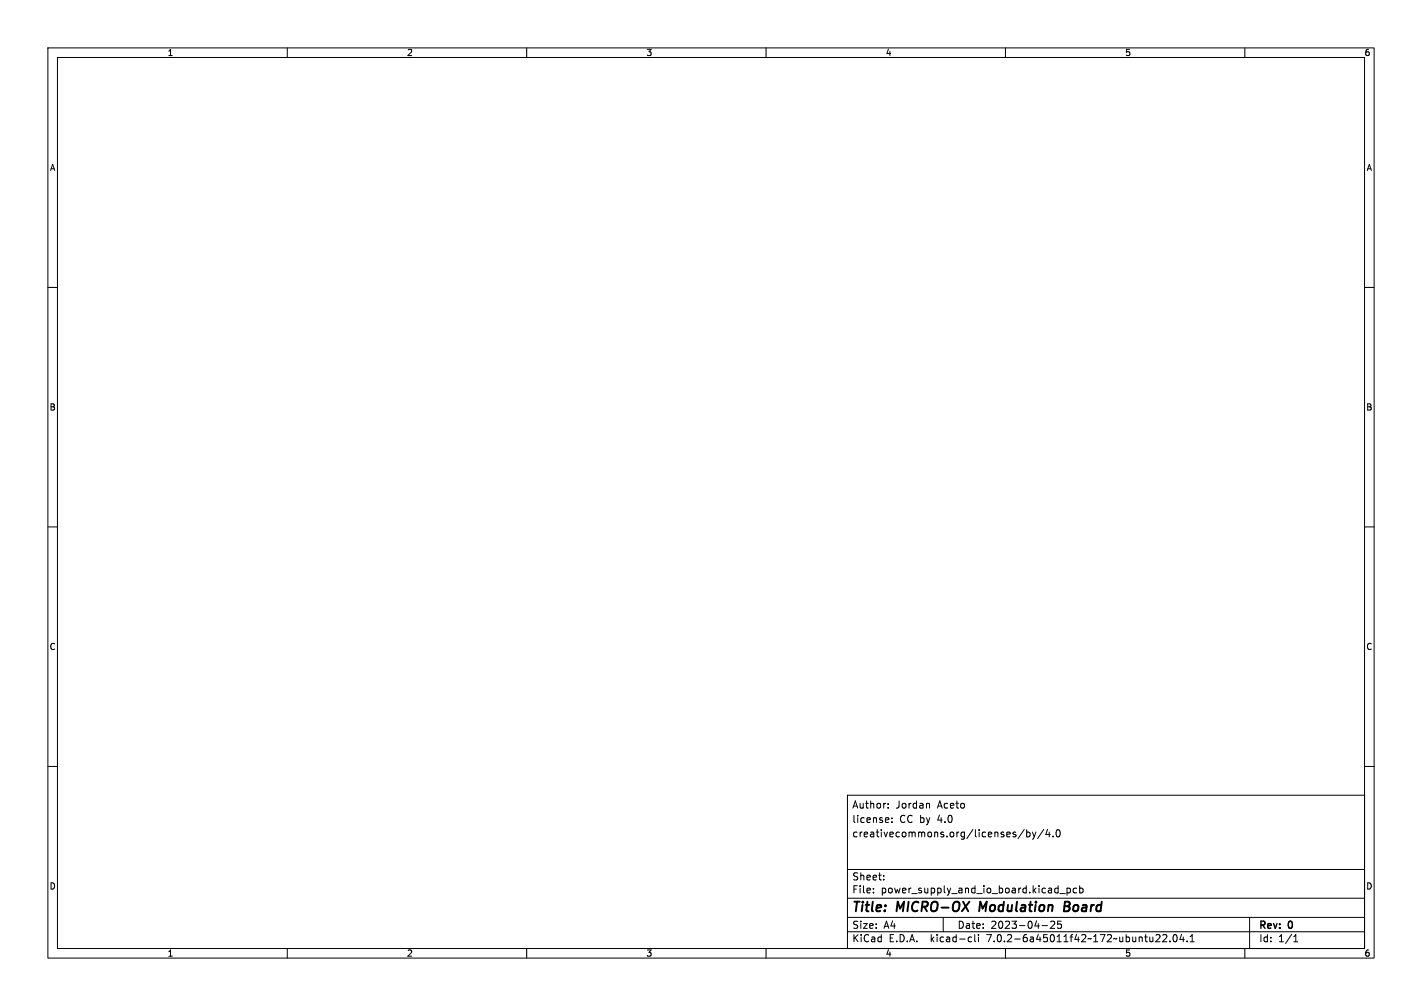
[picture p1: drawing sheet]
<svg xmlns="http://www.w3.org/2000/svg" width="297mm" height="210mm" viewBox="0 0 297 210" stroke-linecap="round" stroke-linejoin="round" font-family="sans-serif">
<defs><g id="words">
<g font-size="2.8">
<text x="178" y="190.8">Title:</text>
<text x="187.4" y="190.8">MICRO-OX</text>
<text x="205.2" y="190.8">Modulation</text>
<text x="223.5" y="190.8">Board</text>
</g>
<g font-size="2.1">
<text x="178" y="171.9">license:</text>
<text x="178" y="168.9">Author:</text>
<text x="187.1" y="168.9">Jordan</text>
<text x="187.9" y="171.9">CC by</text>
<text x="195.8" y="168.9">Aceto</text>
<text x="195.8" y="171.9">4.0</text>
<text x="178" y="174.9">creativecommons.org/licenses/by/4.0</text>
<text x="178" y="183.9">Sheet:</text>
<text x="178" y="186.6">File:</text>
<text x="184" y="186.6">power_supply_and_io_board.kicad_pcb</text>
<text x="178" y="196.8">KiCad</text>
<text x="178" y="194">Size:</text>
<text x="184.6" y="194">A4</text>
<text x="185.6" y="196.8">E.D.A.</text>
<text x="194.4" y="196.8">kicad-cli</text>
<text x="200" y="194">Date:</text>
<text x="206.2" y="196.8">7.0.2-6a45011f42~172~ubuntu22.04.1</text>
<text x="206.9" y="194">2023-04-25</text>
<text x="263" y="194.2">Rev:</text>
<text x="263" y="196.8">Id:</text>
<text x="267" y="196.8">1/1</text>
<text x="269.2" y="194.2">0</text>
</g>
<g font-size="1.8">
<text x="35" y="11.8">1</text>
<text x="85" y="11.8">2</text>
<text x="135" y="11.8">3</text>
<text x="185" y="11.8">4</text>
<text x="235" y="11.8">5</text>
<text x="285" y="11.8">6</text>
<text x="10.4" y="35.8">A</text>
<text x="285.4" y="35.8">A</text>
<text x="10.3" y="85.8">B</text>
<text x="285.3" y="85.8">B</text>
<text x="10.3" y="135.8">C</text>
<text x="285.3" y="135.8">C</text>
<text x="10.3" y="185.8">D</text>
<text x="285.3" y="185.8">D</text>
<text x="35" y="199.8">1</text>
<text x="85" y="199.8">2</text>
<text x="135" y="199.8">3</text>
<text x="185" y="199.8">4</text>
<text x="235" y="199.8">5</text>
<text x="285" y="199.8">6</text>
</g>
</g></defs>
<g fill="none" stroke="#000" stroke-width=".21">
<path d="M10 10h277v190h-277zM12 12h273v186h-273zM60 10v2M110 10v2M160 10v2M210 10v2M260 10v2M10 60h2M285 60h2M10 110h2M285 110h2M10 160h2"/>
<path d="M285 160h2M177 166h108v32h-108zM185.5 168.6v.1M185.5 167.8v.1M185.6 170.8v.3l-.7 .1M186.3 171.6v.1M186.3 170.8v.1M193.9 167.7l.2 .2v.8M213.9 173.1l-1.3 2M214.4 173.2v1.5M214.4 173.8l.5-.1 .2 .3-.1 .6h-.6M215.6 173.7l.4 1"/>
<path d="M216 174.7l-.4 .5M216.4 173.7l-.4 1M218 173.1l-1.3 2M218.8 173.1l-.4 1.1h1M219.1 173.7v1M219.9 174.6v.1M220.8 173.3l.1-.1a.8 .8 0 0 1 .6 .8 .8 .8 0 0 1-.6 .7 1 1 0 0 1-.1-1.4zM60 198v2M110 198v2M160 198v2M177 194.5h108M177 191.5h108"/>
<path d="M177 187.5h108M177 181.5h108M182.4 186.3v.1M182.4 185.5v.1M184.6 183.6v.1M184.6 182.8v.1M197 191.5v3M202.5 195.6l.4 .1M202.9 196.5l-.4 .1M203.6 195.1v1.3l.2 .2M204.4 195.1v.1M204.4 195.6v1"/>
<path d="M210 198v2M217.6 193.2h1.2M219.4 192.4l.6-.1 .3 .4-.9 1.1h.9M221.4 186.5h1.1M221.6 192.3h-.7v.7l.2-.1h.5l.1 .3-.1 .5-.2 .1-.5-.1M222.9 185.4v1.5M222.9 185.5l.4-.1 .3 .3-.2 .6h-.5M224.9 185.5l-.5-.1-.3 .3 .2 .6h.6M225.5 185.5l.4-.1 .3 .3-.1 .6h-.6M225.5 184.9v1.5M242 195.1l.3 .3-.1 .3-.8 .9h.9M242.9 195.2l.5-.1 .3 .4-.9 1.1h.9"/>
<path d="M244.4 196.5v.1M245.2 195.2l.2-.1a.8 .8 0 0 1 .5 .8 .8 .8 0 0 1-.5 .7 1 1 0 0 1-.2-1.4zM246.8 195l-.4 1.1h1M247.1 195.6v1M247.9 196.5v.1M248.6 196.6h.8M248.6 195.5l.4-.4v1.5M260 198v2M261 191.5v6.5M270.2 196.6h.9M270.2 195.5l.4-.4v1.5"/>
</g>
<path d="M222.3 189.2h.7M223.1 188.2h-.7l-.2 2h.8" fill="none" stroke="#000" stroke-width=".4"/>
<g fill="#fff" stroke="#fff" stroke-width=".21">
<circle cx="199.4" cy="137.8" r=".17"/>
<circle cx="229.9" cy="138.4" r=".17"/>
<circle cx="214" cy="137.8" r=".17"/>
<circle cx="130.2" cy="95.2" r=".17"/>
<circle cx="144.1" cy="120" r=".17"/>
<circle cx="81.3" cy="79.4" r=".17"/>
<circle cx="62.9" cy="78.1" r=".17"/>
<circle cx="158.1" cy="114.3" r=".17"/>
<circle cx="246.4" cy="133.3" r=".17"/>
<circle cx="205.7" cy="95.2" r=".17"/>
<circle cx="194.9" cy="95.2" r=".17"/>
<circle cx="164.5" cy="114.9" r=".17"/>
<circle cx="65" cy="128.5" r=".17"/>
<circle cx="191.3" cy="81.5" r=".17"/>
<circle cx="186.7" cy="87.6" r=".17"/>
<circle cx="53.3" cy="108.6" r=".17"/>
<circle cx="112.5" cy="135.9" r=".17"/>
<circle cx="65.5" cy="100.6" r=".17"/>
<circle cx="185.4" cy="65.5" r=".17"/>
<circle cx="86.1" cy="135.9" r=".17"/>
<circle cx="49.5" cy="97.2" r=".17"/>
<circle cx="100.6" cy="137.7" r=".17"/>
<circle cx="146.6" cy="126.2" r=".17"/>
<circle cx="177.2" cy="112.4" r=".17"/>
<circle cx="149.2" cy="115.6" r=".17"/>
<circle cx="212.3" cy="79.5" r=".17"/>
<circle cx="137.8" cy="76.2" r=".17"/>
<circle cx="148.6" cy="93" r=".17"/>
<circle cx="66.8" cy="136.1" r=".17"/>
<circle cx="177.2" cy="120" r=".17"/>
<circle cx="123.7" cy="100.3" r=".17"/>
<circle cx="52.7" cy="85.7" r=".17"/>
<circle cx="100.3" cy="77.5" r=".17"/>
<circle cx="135.3" cy="134.6" r=".17"/>
<circle cx="121.2" cy="92.2" r=".17"/>
<circle cx="185.4" cy="137.2" r=".17"/>
<circle cx="134.6" cy="117.1" r=".17"/>
<circle cx="98" cy="100.3" r=".17"/>
<circle cx="185.7" cy="74.7" r=".17"/>
<circle cx="126" cy="136.9" r=".17"/>
<circle cx="110.7" cy="100.3" r=".17"/>
<circle cx="50.8" cy="132.7" r=".17"/>
<circle cx="149.2" cy="137.8" r=".17"/>
<circle cx="225.4" cy="95.2" r=".17"/>
<circle cx="150.4" cy="103.4" r=".17"/>
<circle cx="105.4" cy="84.5" r=".17"/>
<circle cx="52.1" cy="118.7" r=".17"/>
<circle cx="83.8" cy="99.1" r=".17"/>
<circle cx="236.2" cy="92.7" r=".17"/>
<circle cx="122.6" cy="84.5" r=".17"/>
<circle cx="246.4" cy="99.7" r=".17"/>
<circle cx="161.9" cy="86.4" r=".17"/>
<circle cx="146.6" cy="105" r=".17"/>
<circle cx="198.1" cy="85.7" r=".17"/>
<circle cx="241.3" cy="84.5" r=".17"/>
<circle cx="65.3" cy="108.7" r=".17"/>
<circle cx="161.9" cy="81.3" r=".17"/>
<circle cx="153.4" cy="86.6" r=".17"/>
<circle cx="87.6" cy="85.1" r=".17"/>
<circle cx="119.4" cy="76.2" r=".17"/>
<circle cx="137.9" cy="80.5" r=".17"/>
<circle cx="212.3" cy="66" r=".17"/>
<circle cx="158.1" cy="74.9" r=".17"/>
<circle cx="172.7" cy="114.9" r=".17"/>
<circle cx="180.3" cy="94.6" r=".17"/>
<circle cx="140.7" cy="100.8" r=".17"/>
<circle cx="218.4" cy="104.4" r=".17"/>
<circle cx="218.4" cy="111.9" r=".17"/>
<circle cx="199.9" cy="123" r=".17"/>
<circle cx="199.9" cy="130.5" r=".17"/>
<circle cx="129" cy="108.2" r=".17"/>
<circle cx="129" cy="110.7" r=".17"/>
<circle cx="186.7" cy="115.6" r=".17"/>
<circle cx="186.7" cy="105.4" r=".17"/>
<circle cx="238.8" cy="73.6" r=".17"/>
<circle cx="246.3" cy="73.6" r=".17"/>
<circle cx="238.8" cy="68.6" r=".17"/>
<circle cx="246.3" cy="68.6" r=".17"/>
<circle cx="206.9" cy="71.3" r=".17"/>
<circle cx="191.9" cy="71.3" r=".18"/>
<circle cx="191.9" cy="76.3" r=".18"/>
<circle cx="199.4" cy="76.3" r=".17"/>
<circle cx="206.9" cy="76.3" r=".17"/>
<circle cx="194.4" cy="78.8" r=".17"/>
<circle cx="204.4" cy="78.8" r=".17"/>
<circle cx="196.9" cy="66.3" r=".17"/>
<circle cx="201.9" cy="66.3" r=".17"/>
<circle cx="218.4" cy="123" r=".17"/>
<circle cx="218.4" cy="130.5" r=".17"/>
<circle cx="75.6" cy="122.6" r=".17"/>
<circle cx="73" cy="122.6" r=".17"/>
<circle cx="75.6" cy="120" r=".17"/>
<circle cx="73" cy="120" r=".17"/>
<circle cx="75.6" cy="117.5" r=".17"/>
<circle cx="73" cy="117.5" r=".17"/>
<circle cx="75.6" cy="114.9" r=".17"/>
<circle cx="73" cy="114.9" r=".17"/>
<circle cx="75.6" cy="112.4" r=".17"/>
<circle cx="73" cy="112.4" r=".17"/>
<circle cx="241.3" cy="128.8" r=".17"/>
<circle cx="231.1" cy="128.8" r=".17"/>
<circle cx="125.7" cy="117.6" r=".17"/>
<circle cx="118.1" cy="117.6" r=".17"/>
<circle cx="122.9" cy="105.4" r=".17"/>
<circle cx="141" cy="87.6" r=".17"/>
<circle cx="141" cy="90.2" r=".17"/>
<circle cx="138.4" cy="87.6" r=".17"/>
<circle cx="138.4" cy="90.2" r=".17"/>
<circle cx="135.9" cy="87.6" r=".17"/>
<circle cx="135.9" cy="90.2" r=".17"/>
<circle cx="185.4" cy="133.3" r=".17"/>
<circle cx="185.4" cy="123.2" r=".17"/>
<circle cx="199.9" cy="104.5" r=".17"/>
<circle cx="199.9" cy="112" r=".17"/>
<circle cx="166.8" cy="74.9" r=".18"/>
<circle cx="178.2" cy="74.9" r=".18"/>
<circle cx="166.8" cy="68.5" r=".18"/>
<circle cx="178.2" cy="68.5" r=".18"/>
<circle cx="166.8" cy="81.2" r=".18"/>
<circle cx="178.2" cy="81.2" r=".18"/>
<circle cx="224.8" cy="86.4" r=".17"/>
<circle cx="224.8" cy="88.9" r=".17"/>
<circle cx="222.2" cy="86.4" r=".17"/>
<circle cx="222.2" cy="88.9" r=".17"/>
<circle cx="219.7" cy="86.4" r=".17"/>
<circle cx="219.7" cy="88.9" r=".17"/>
<circle cx="217.2" cy="86.4" r=".17"/>
<circle cx="217.2" cy="88.9" r=".17"/>
<circle cx="214.6" cy="86.4" r=".17"/>
<circle cx="214.6" cy="88.9" r=".17"/>
<circle cx="212.1" cy="86.4" r=".17"/>
<circle cx="212.1" cy="88.9" r=".17"/>
<circle cx="209.5" cy="86.4" r=".17"/>
<circle cx="209.5" cy="88.9" r=".17"/>
<circle cx="207" cy="86.4" r=".17"/>
<circle cx="207" cy="88.9" r=".17"/>
<circle cx="232.3" cy="71.3" r=".17"/>
<circle cx="217.3" cy="71.3" r=".18"/>
<circle cx="217.3" cy="76.3" r=".18"/>
<circle cx="224.8" cy="76.3" r=".17"/>
<circle cx="232.3" cy="76.3" r=".17"/>
<circle cx="219.8" cy="78.8" r=".17"/>
<circle cx="229.8" cy="78.8" r=".17"/>
<circle cx="222.3" cy="66.3" r=".17"/>
<circle cx="227.3" cy="66.3" r=".17"/>
<circle cx="107.3" cy="122.6" r=".17"/>
<circle cx="104.8" cy="122.6" r=".17"/>
<circle cx="107.3" cy="120" r=".17"/>
<circle cx="104.8" cy="120" r=".17"/>
<circle cx="107.3" cy="117.5" r=".17"/>
<circle cx="104.8" cy="117.5" r=".17"/>
<circle cx="107.3" cy="114.9" r=".17"/>
<circle cx="104.8" cy="114.9" r=".17"/>
<circle cx="107.3" cy="112.4" r=".17"/>
<circle cx="104.8" cy="112.4" r=".17"/>
<circle cx="241.3" cy="133.6" r=".17"/>
<circle cx="231.1" cy="133.6" r=".17"/>
<circle cx="231.1" cy="101.6" r=".17"/>
<circle cx="241.3" cy="101.6" r=".17"/>
<circle cx="159.9" cy="128.3" r=".18"/>
<circle cx="176.5" cy="130.8" r=".17"/>
<circle cx="176.5" cy="128.3" r=".17"/>
<circle cx="176.5" cy="125.7" r=".17"/>
<circle cx="122.9" cy="129.3" r=".17"/>
<circle cx="237.9" cy="113.9" r=".18"/>
<circle cx="242.1" cy="113.9" r=".18"/>
<circle cx="237.9" cy="119.4" r=".17"/>
<circle cx="242.1" cy="119.4" r=".17"/>
<circle cx="131.4" cy="126.5" r=".17"/>
<circle cx="131.4" cy="129" r=".17"/>
<circle cx="182.2" cy="105.4" r=".17"/>
<circle cx="182.2" cy="115.6" r=".17"/>
<circle cx="144" cy="111.3" r=".17"/>
<circle cx="141.5" cy="111.3" r=".17"/>
<circle cx="138.9" cy="111.3" r=".17"/>
<circle cx="231.1" cy="107" r=".17"/>
<circle cx="241.3" cy="107" r=".17"/>
<circle cx="181" cy="123.2" r=".17"/>
<circle cx="181" cy="133.3" r=".17"/>
<circle cx="77.5" cy="87.6" r=".17"/>
<circle cx="77.5" cy="90.2" r=".17"/>
<circle cx="74.9" cy="87.6" r=".17"/>
<circle cx="74.9" cy="90.2" r=".17"/>
<circle cx="72.4" cy="87.6" r=".17"/>
<circle cx="72.4" cy="90.2" r=".17"/>
<circle cx="69.8" cy="87.6" r=".17"/>
<circle cx="69.8" cy="90.2" r=".17"/>
<circle cx="67.3" cy="87.6" r=".17"/>
<circle cx="67.3" cy="90.2" r=".17"/>
<circle cx="64.8" cy="87.6" r=".17"/>
<circle cx="64.8" cy="90.2" r=".17"/>
<circle cx="91.4" cy="122.6" r=".17"/>
<circle cx="88.9" cy="122.6" r=".17"/>
<circle cx="91.4" cy="120" r=".17"/>
<circle cx="88.9" cy="120" r=".17"/>
<circle cx="91.4" cy="117.5" r=".17"/>
<circle cx="88.9" cy="117.5" r=".17"/>
<circle cx="91.4" cy="114.9" r=".17"/>
<circle cx="88.9" cy="114.9" r=".17"/>
<circle cx="91.4" cy="112.4" r=".17"/>
<circle cx="88.9" cy="112.4" r=".17"/>
<circle cx="139.1" cy="130.8" r=".17"/>
<circle cx="141.6" cy="130.8" r=".17"/>
<circle cx="144.1" cy="130.8" r=".17"/>
<circle cx="159.9" cy="101.3" r=".18"/>
<circle cx="176.5" cy="103.9" r=".17"/>
<circle cx="176.5" cy="101.3" r=".17"/>
<circle cx="176.5" cy="98.8" r=".17"/>
</g>
<g fill="none" stroke="#fff" stroke-width=".9">
<path d="M48.1 75.7v1.7M52.5 65.5h1.7M52.5 78.7h1.7M67.2 75.7v1.7M71.5 65.5h1.7M71.5 78.7h1.7M86.2 75.7v1.7M90.6 65.5h1.7M90.6 78.7h1.7M105.3 75.7v1.7M109.6 65.5h1.7M109.6 78.7h1.7"/>
<path d="M124.3 75.7v1.7M128.7 65.5h1.7M128.7 78.7h1.7M143.4 75.7v1.7M147.7 65.5h1.7M147.7 78.7h1.7"/>
</g>
<use href="#words"/>
</svg>
